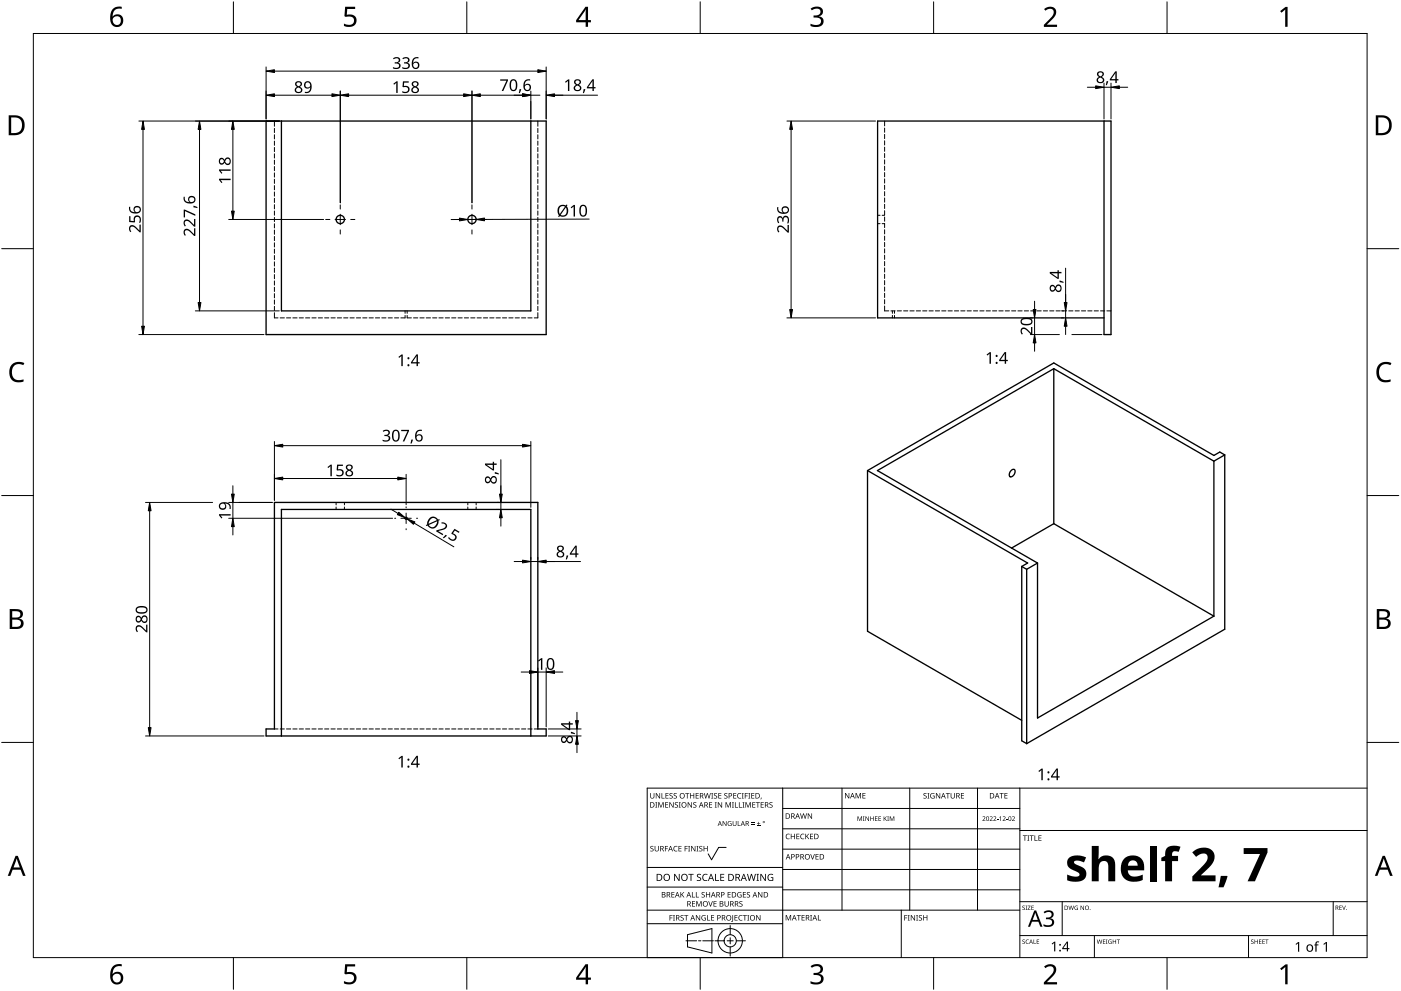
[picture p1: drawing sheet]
<svg xmlns="http://www.w3.org/2000/svg" width="420mm" height="297mm" viewBox="0 0 420 297" stroke-linecap="round" stroke-linejoin="round" font-family="sans-serif">
<g fill="none" stroke="#000" stroke-width=".3">
<path d="M82.3 36.3v1.5M82.3 38.5v1.2M161.3 36.3v1.5M161.3 38.5v1.2M265.3 36.3v1.4M265.3 38.4v1.3M82.3 40.4v1.3M82.3 42.3v1.3M82.3 44.2v1.3M82.3 46.1v1.3M82.3 48v1.3M82.3 49.9v1.3"/>
<path d="M82.3 51.8v1.3M82.3 53.7v1.3M82.3 55.6v1.3M82.3 57.5v1.3M82.3 59.4v1.3M161.3 40.4v1.3M161.3 42.3v1.3M161.3 44.2v1.3M161.3 46.1v1.3M161.3 48v1.3M161.3 49.9v1.3M161.3 51.8v1.3"/>
<path d="M161.3 53.7v1.3M161.3 55.6v1.3M161.3 57.5v1.3M161.3 59.4v1.3M265.3 40.3v1.3M265.3 42.2v1.3M265.3 44.1v1.3M265.3 46v1.3M265.3 47.9v1.3M265.3 49.8v1.3M265.3 51.7v1.3M265.3 53.6v1.3"/>
<path d="M265.3 55.5v1.3M265.3 57.4v1.3M265.3 59.3v1.3M82.3 61.3v1.3M82.3 63.2v1.3M82.3 65.1v1.3M82.3 67.1v1.2M82.3 69v1.2M82.3 70.9v1.2M82.3 72.8v1.2M82.3 74.7v1.2M82.3 76.6v1.2"/>
<path d="M82.3 78.5v1.3M161.3 61.3v1.3M161.3 63.2v1.3M161.3 65.1v1.3M161.3 67.1v1.2M161.3 69v1.2M161.3 70.9v1.2M161.3 72.8v1.2M161.3 74.7v1.2M161.3 76.6v1.2M161.3 78.5v1.3M263.2 64.5h.7"/>
<path d="M263.2 67h.7M264.6 64.5h.7M264.6 67h.7M265.3 61.2v1.3M265.3 63.1v1.3M265.3 65.1v1.2M265.3 67v1.2M265.3 68.9v1.2M265.3 70.8v1.2M265.3 72.7v1.2M265.3 74.6v1.2M265.3 76.5v1.3"/>
<path d="M265.3 78.4v1.3M82.3 80.4v1.3M82.3 82.3v1.3M82.3 84.2v1.3M82.3 86.1v1.3M82.3 88v1.3M82.3 89.9v1.3M82.3 91.8v1.3M82.3 93.7v1.6h1.1M84 95.3h1.3M85.9 95.3h1.3M87.8 95.3h1.3"/>
<path d="M89.7 95.3h1.3M91.6 95.3h1.3M93.5 95.3h1.3M95.4 95.3h1.3M97.4 95.3h1.2M99.3 95.3h1.2M101.2 95.3h1.2M103.1 95.3h1.2M105 95.3h1.2M106.9 95.3h1.2M108.8 95.3h1.2M110.7 95.3h1.3"/>
<path d="M112.6 95.3h1.3M114.5 95.3h1.3M116.4 95.3h1.3M118.3 95.3h1.3M121.5 94.6v.7h-1.3M121.5 93.2v.7M122.1 94.6v.7h1.3M122.1 93.2v.7M124 95.3h1.3M125.9 95.3h1.3M127.8 95.3h1.3M129.7 95.3h1.3"/>
<path d="M131.6 95.3h1.3M133.5 95.3h1.3M135.4 95.3h1.3M137.4 95.3h1.2M139.3 95.3h1.2M141.2 95.3h1.2M143.1 95.3h1.2M145 95.3h1.2M146.9 95.3h1.2M148.8 95.3h1.3M150.7 95.3h1.3M152.6 95.3h1.3"/>
<path d="M154.5 95.3h1.3M156.4 95.3h1.3M158.3 95.3h1.3M161.3 80.4v1.3M161.3 82.3v1.3M161.3 84.2v1.3M161.3 86.1v1.3M161.3 88v1.3M161.3 89.9v1.3M161.3 91.8v1.3M161.3 93.7v1.6h-1.1M265.3 80.3v1.3"/>
<path d="M265.3 82.2v1.3M265.3 84.1v1.3M265.3 86v1.3M265.3 87.9v1.3M265.3 89.8v1.3M265.3 91.7v1.5h1.2M267.2 93.2h1.2M267.6 93.2v.7M267.6 94.6v.7M268.3 93.2v.7M268.3 94.6v.7M269.1 93.2h1.3"/>
<path d="M271 93.2h1.3M272.9 93.2h1.3M274.8 93.2h1.3M276.7 93.2h1.3M278.6 93.2h1.3M280.5 93.2h1.3M282.4 93.2h1.3M284.3 93.2h1.3M286.2 93.2h1.3M288.1 93.2h1.3M290 93.2h1.3M291.9 93.2h1.3"/>
<path d="M293.8 93.2h1.3M295.7 93.2h1.3M297.7 93.2h1.2M299.6 93.2h1.2M301.5 93.2h1.2M303.4 93.2h1.2M305.3 93.2h1.2M307.2 93.2h1.2M309.1 93.2h1.3M311 93.2h1.3M312.9 93.2h1.3M314.8 93.2h1.3"/>
<path d="M316.7 93.2h1.3M318.6 93.2h1.3M320.5 93.2h1.3M322.4 93.2h1.3M324.3 93.2h1.3M326.2 93.2h1.3M328.1 93.2h1.3M330 93.2h1.3M331.9 93.2h1.3M100.8 150.6v.7M100.8 152v.7M103.3 150.6v.7"/>
<path d="M103.3 152v.7M140.3 150.6v.7M140.3 152v.7M142.8 150.6v.7M142.8 152v.7M82.3 218.5h1.1M84 218.5h1.3M85.9 218.5h1.3M87.8 218.5h1.3M89.7 218.5h1.3M91.6 218.5h1.3M93.5 218.5h1.3"/>
<path d="M95.4 218.5h1.3M97.4 218.5h1.2M99.3 218.5h1.2M101.2 218.5h1.2M103.1 218.5h1.2M105 218.5h1.2M106.9 218.5h1.2M108.8 218.5h1.2M110.7 218.5h1.3M112.6 218.5h1.3M114.5 218.5h1.3M116.4 218.5h1.3"/>
<path d="M118.3 218.5h1.3M120.2 218.5h1.3M122.1 218.5h1.3M124 218.5h1.3M125.9 218.5h1.3M127.8 218.5h1.3M129.7 218.5h1.3M131.6 218.5h1.3M133.5 218.5h1.3M135.4 218.5h1.3M137.4 218.5h1.2M139.3 218.5h1.2"/>
<path d="M141.2 218.5h1.2M143.1 218.5h1.2M145 218.5h1.2M146.9 218.5h1.2M148.8 218.5h1.3M150.7 218.5h1.3M152.6 218.5h1.3M154.5 218.5h1.3M156.4 218.5h1.3M158.3 218.5h1.3M160.2 218.5h1.1"/>
</g>
<g fill="none" stroke="#000" stroke-width=".4">
<path d="M79.8 36.3h84v64h-84zM84.4 36.3v56.9h74.8v-56.9M331.1 36.3v64h2.1v-64h-70v59h67.9M316 110.5v46.5M316 110.5l-52.9 30.5 48.1 27.8M316 110.5l48 27.7M364 138.2v46.5M367.3 136.4l-1.5-.9-1.8 1-48-27.7-55.8 32.2M367.3 136.4l-3.3 1.8M367.3 136.4v52.2l-59.4 34.3M82.3 150.6h79v67.9h2.5v2.1h-84v-2.1h2.5zM260.2 141v48.2l46.2 26.7"/>
<path d="M260.2 141l48 27.8-1.8 1M303.2 141l1-.3a1.44 1.44 0 0 1-1.3 2.2 1.25 1.25 0 0 1 .3-1.9zM316 157l48 27.7M316 157l-12.6 7.3M306.4 169.8l1.5 .8M306.4 169.8v52.2l1.5 .9M307.9 170.6v52.3M311.2 168.8v46.4l52.8-30.5M311.2 168.8l-3.3 1.8M84.4 220.6v-67.9h74.8v67.9"/>
<circle cx="102" cy="65.8" r="1.25"/>
<circle cx="141.5" cy="65.8" r="1.25"/>
<circle cx="121.8" cy="155.3" r=".31"/>
</g>
<path d="M10 10h400v277h-400z" fill="none" stroke="#000" stroke-width=".3"/>
<g fill="none" stroke="#000" stroke-width=".3">
<path d="M70 .5v9.5M140 .5v9.5M210 .5v9.5M280 .5v9.5M350 .5v9.5M.5 74.5h9.5M410 74.5h9.5M.5 148.5h9.5M410 148.5h9.5M.5 222.5h9.5M410 222.5h9.5M70 287v9.5"/>
<path d="M140 287v9.5M210 287v9.5M280 287v9.5M350 287v9.5"/>
</g>
<g fill="#000">
<path d="M103.5 2h3v.7h-2.4l-.1 1.7a1.98 1.98 0 0 1 2.4 .4 1.98 1.98 0 0 1 .2 2.5 2.88 2.88 0 0 1-3.5 .5v-.7a1.93 1.93 0 0 0 3-.6 1.37 1.37 0 0 0-.5-1.4 1.37 1.37 0 0 0-1.4-.1l-.5 .1-.4-.3zM243.1 2.6a2.32 2.32 0 0 1 3.7 .5 1.47 1.47 0 0 1-1.2 1.8 1.59 1.59 0 0 1 1.4 1.8 1.59 1.59 0 0 1-1.8 1.4l-2.1-.3v-.7a2.12 2.12 0 0 0 3.1-.5 1.21 1.21 0 0 0-1.6-1.3h-.6v-.7a1.53 1.53 0 0 0 2.1-1.1 1.49 1.49 0 0 0-2.6-.4zM313.1 2.7a2.03 2.03 0 0 1 2.1-.8 2.03 2.03 0 0 1 1.6 1.7 3.9 3.9 0 0 1-1.6 2.5l-1.2 1.3h3v.7h-3.9v-.6l1.5-1.6a2.56 2.56 0 0 0 1.3-2.9 1.62 1.62 0 0 0-2.4 .2zM383.9 3.3l1.6-1.2h.6v5.9h-.7l.1-5.2-1.2 1zM3.5 109.3a3.3 3.3 0 0 1 3.8-.5l-.3 .7a2.26 2.26 0 0 0-2.6 0 2.26 2.26 0 0 0-.8 2.6 2.12 2.12 0 0 0 3.1 1.7l.4-.1v.7a2.98 2.98 0 0 1-3.4-.4 2.98 2.98 0 0 1-.8-3.3zM413.5 109.3a3.3 3.3 0 0 1 3.8-.5l-.3 .7a2.26 2.26 0 0 0-2.7 0 2.26 2.26 0 0 0-.7 2.6 2.12 2.12 0 0 0 3.1 1.7l.4-.1v.7a2.98 2.98 0 0 1-3.4-.4 2.98 2.98 0 0 1-.8-3.3zM103.5 289h3v.7h-2.4l-.1 1.7a1.98 1.98 0 0 1 2.4 .4 1.98 1.98 0 0 1 .2 2.5 2.88 2.88 0 0 1-3.5 .4v-.6a1.93 1.93 0 0 0 3-.7 1.37 1.37 0 0 0-.5-1.3 1.37 1.37 0 0 0-1.4-.1l-.5 .1-.4-.3zM243.1 289.6a2.32 2.32 0 0 1 3.7 .5 1.47 1.47 0 0 1-1.2 1.8 1.59 1.59 0 0 1 1.4 1.8 1.59 1.59 0 0 1-1.8 1.4l-2.1-.3v-.7a2.12 2.12 0 0 0 3.1-.5 1.21 1.21 0 0 0-1.6-1.4h-.6v-.6a1.53 1.53 0 0 0 2.1-1.1 1.49 1.49 0 0 0-2.6-.4zM313.1 289.7a2.03 2.03 0 0 1 2.1-.8 2.03 2.03 0 0 1 1.6 1.7 3.9 3.9 0 0 1-1.6 2.5l-1.2 1.3h3v.7h-3.9v-.7l1.5-1.5a2.56 2.56 0 0 0 1.3-2.9 1.62 1.62 0 0 0-2.4 .2zM383.9 290.3l1.6-1.2h.6v5.9h-.7l.1-5.2-1.2 1z"/>
<path d="M33.9 2.6a2.88 2.88 0 0 1 2.6-.6v.7a2.02 2.02 0 0 0-2.7 2.3 1.83 1.83 0 0 1 2.6-.3 1.83 1.83 0 0 1 .3 2.6 2.07 2.07 0 0 1-2.6 .6 2.07 2.07 0 0 1-1.1-2.4 4 4 0 0 1 .9-2.9zM33.7 6.2a1.3 1.3 0 0 0 2.6 0 1.3 1.3 0 0 0-2.6 0z"/>
<path d="M175.6 2h.8v4h.8v.7h-.8v1.3h-.8v-1.3h-2.8v-.6zM175.6 2.8l-2.1 3.2h2.1z"/>
<path d="M2.6 34.6h1.8a2.99 2.99 0 0 1 3 3 2.99 2.99 0 0 1-3.1 2.9h-1.7zM3.4 35.2v4.7h.8a2.35 2.35 0 0 0 2.4-2.1 2.35 2.35 0 0 0-2-2.6z"/>
<path d="M412.6 34.6h1.8a2.99 2.99 0 0 1 3 3 2.99 2.99 0 0 1-3.1 2.9h-1.7zM413.3 35.2v4.7h.9a2.35 2.35 0 0 0 2.4-2.1 2.35 2.35 0 0 0-2-2.6z"/>
<path d="M2.9 182.6h1.7a1.68 1.68 0 0 1 2.3 1.7 1.37 1.37 0 0 1-1.2 1.1 1.61 1.61 0 0 1 1.4 2 1.61 1.61 0 0 1-2.1 1.1h-2.1zM3.7 185.7v2.2h1.2a1.13 1.13 0 0 0 1.4-1.1 1.13 1.13 0 0 0-1.5-1.1zM3.7 183.2v1.9h1.1a1.02 1.02 0 0 0 1.3-1 1.02 1.02 0 0 0-1.4-.9z"/>
<path d="M412.9 182.6h1.7a1.68 1.68 0 0 1 2.3 1.7 1.37 1.37 0 0 1-1.2 1.1 1.61 1.61 0 0 1 1.3 2 1.61 1.61 0 0 1-2 1.1h-2.1zM413.7 185.7v2.2h1.2a1.13 1.13 0 0 0 1.4-1.1 1.13 1.13 0 0 0-1.5-1.1zM413.7 183.2v1.9h1.1a1.02 1.02 0 0 0 1.3-1 1.02 1.02 0 0 0-1.5-.9z"/>
<path d="M4.7 256.5h.6l2.4 6h-.8l-.7-1.8h-2.4l-.7 1.8h-.8zM5 257.3l-.9 2.7h1.8z"/>
<path d="M414.7 256.5h.6l2.4 6h-.8l-.7-1.8h-2.4l-.7 1.8h-.8zM415 257.3l-1 2.7h1.9z"/>
<path d="M33.9 289.6a2.88 2.88 0 0 1 2.6-.6v.7a2.02 2.02 0 0 0-2.7 2.3 1.83 1.83 0 0 1 2.6-.3 1.83 1.83 0 0 1 .3 2.6 2.07 2.07 0 0 1-2.6 .6 2.07 2.07 0 0 1-1.1-2.4 4 4 0 0 1 .9-2.9zM33.7 293.2a1.3 1.3 0 0 0 2.6 0 1.3 1.3 0 0 0-2.6 0z"/>
<path d="M175.6 289h.8v4h.8v.7h-.8v1.3h-.8v-1.3h-2.8v-.6zM175.6 289.8l-2.1 3.2h2.1z"/>
</g>
<g fill="none" stroke="#000" stroke-width=".3">
<path d="M234.7 236.2v50.8h-40.6v-50.8h215.9M252.5 236.2v36.6M272.8 236.2v36.6M293.2 236.2v36.6M305.9 236.2v50.8M217.8 254h-2.3l-2.1 3.7-1-1.8M234.7 242.3h71.2M234.7 248.4h71.2M234.7 254.5h71.2M305.9 248.9h104.1M194.1 276.9h40.6M194.1 272.8h111.8"/>
<path d="M194.1 265.9h40.6M194.1 260h40.6M219 277.4v2.8M234.7 260.6h71.2M234.7 266.7h71.2M270.3 272.8v14.2M305.9 270.3h104.1M318.6 270.3v10.1M399.8 270.3v10.1M205.7 282h3.2M206.2 280.2l7.3-1.9v7.3l-7.3-1.8zM209.5 282h.7"/>
<path d="M210.8 282h3.2M214.4 282h2.8M218.1 282h1.8M219 281.1v1.8M219 283.8v2.8M220.8 282h2.8M305.9 280.4h104.1M328.2 280.4v6.6M374.4 280.4v6.6"/>
<circle cx="219" cy="282" r="1.83"/>
<circle cx="219" cy="282" r="3.7"/>
</g>
<g fill="#000">
<path d="M195 237.7h.2v1.1a.42 .42 0 0 0 .4 .4 .42 .42 0 0 0 .4-.4v-1.1h.2v1.1a.62 .62 0 0 1-.6 .6 .62 .62 0 0 1-.6-.6zM196.7 237.7h.2l.9 1.4v-1.4h.2v1.6h-.3l-.8-1.3v1.3h-.2zM198.4 237.7h.2v1.5h.7v.1h-.9zM199.6 237.7h.9v.2h-.7v.5h.6v.2h-.6v.6h.7v.1h-.9zM200.8 237.9l.6-.2 .3 .1v.2a.38 .38 0 0 0-.5-.2 .38 .38 0 0 0-.2 .5 .38 .38 0 0 0 .5 .2 .53 .53 0 0 1 .1 .8 .53 .53 0 0 1-.8 0v-.2a.41 .41 0 0 0 .6 .1 .41 .41 0 0 0 .1-.5 .41 .41 0 0 0-.5-.2zM202.1 237.9l.5-.2 .4 .1-.1 .2a.38 .38 0 0 0-.5-.2 .38 .38 0 0 0-.2 .5 .38 .38 0 0 0 .5 .2 .53 .53 0 0 1 .2 .8 .53 .53 0 0 1-.8 0v-.2a.41 .41 0 0 0 .5 .1 .41 .41 0 0 0 .2-.5 .41 .41 0 0 0-.6-.2zM205.5 237.7h1.2v.2h-.5v1.4h-.2v-1.4h-.5zM207 237.7h.2v.7h.8v-.7h.2v1.6h-.2v-.7h-.8v.7h-.2zM208.6 237.7h.9v.2h-.7v.5h.7v.2h-.7v.6h.7v.1h-.9zM211.1 237.7h.2l.4 1.4 .3-1.4h.2l.4 1.4 .4-1.4h.2l-.5 1.6h-.2l-.4-1.3-.3 1.3h-.3zM213.3 237.7h.6l-.2 .2v1.3l.2 .1h-.6l.2-.1v-1.3zM214.2 237.9l.5-.2 .4 .1-.1 .2a.38 .38 0 0 0-.5-.2 .38 .38 0 0 0-.2 .5 .38 .38 0 0 0 .5 .2 .53 .53 0 0 1 .2 .8 .53 .53 0 0 1-.8 0v-.2a.41 .41 0 0 0 .5 .1 .41 .41 0 0 0 .2-.5 .41 .41 0 0 0-.6-.2z"/>
<path d="M215.4 237.7h.9v.2h-.7v.5h.7v.2h-.7v.6h.7v.1h-.9zM217.3 237.9l.5-.2 .4 .1-.1 .2a.38 .38 0 0 0-.5-.2 .38 .38 0 0 0-.2 .5 .38 .38 0 0 0 .5 .2 .53 .53 0 0 1 .2 .8 .53 .53 0 0 1-.8 0v-.2a.41 .41 0 0 0 .5 .1 .41 .41 0 0 0 .2-.5 .41 .41 0 0 0-.6-.2zM219.9 237.7h.9v.2h-.7v.5h.7v.2h-.7v.6h.7v.1h-.9zM221.3 237.9l.6-.2 .4 .1-.1 .2a.65 .65 0 0 0-.9 .6 .65 .65 0 0 0 .9 .5 .77 .77 0 0 1-1.1-.1 .77 .77 0 0 1 .2-1.1zM222.5 237.7h.5l-.1 .2v1.3l.1 .1h-.5l.2-.1v-1.3zM223.4 237.7h.9v.2h-.7v.6h.6v.2h-.6v.6h-.2zM224.4 237.7h.6l-.2 .2v1.3l.2 .1h-.6l.2-.1v-1.3zM225.3 237.7h.9v.2h-.7v.5h.7v.2h-.7v.6h.7v.1h-.9zM228.2 239.1h.2l-.3 .5zM253.4 237.7h.3l.8 1.3v-1.3h.2v1.6h-.2l-.9-1.3v1.3h-.2zM256.6 237.7h.3l.5 1.3 .5-1.3h.3v1.6h-.2v-1.4l-.7 1.4-.5-1.4v1.4h-.2zM258.6 237.7h1v.2h-.7v.5h.6v.2h-.6v.5h.7v.2h-1z"/>
<path d="M277 237.9l.6-.2 .3 .1-.1 .2a.38 .38 0 0 0-.5-.2 .38 .38 0 0 0-.1 .5 .38 .38 0 0 0 .5 .2 .53 .53 0 0 1 .1 .8 .53 .53 0 0 1-.8 0v-.2a.41 .41 0 0 0 .6 .1 .41 .41 0 0 0 .1-.5 .41 .41 0 0 0-.5-.2zM278.1 237.7h.6l-.2 .2v1.3l.2 .1h-.6l.2-.1v-1.3zM279.2 237.9l.7-.2 .4 .1-.1 .2a.67 .67 0 0 0-1 .5 .67 .67 0 0 0 .9 .6v-.4h-.4v-.2h.6v.8a.88 .88 0 0 1-1.2-.2 .88 .88 0 0 1 .1-1.2zM280.7 237.7h.2l.9 1.4v-1.4h.2v1.6h-.3l-.8-1.3v1.3h-.2zM283.7 237.7h1.2v.2h-.5v1.4h-.2v-1.4h-.5zM285.1 237.7h.2v1.1a.42 .42 0 0 0 .4 .4 .42 .42 0 0 0 .4-.4v-1.1h.2v1.1a.62 .62 0 0 1-.6 .6 .62 .62 0 0 1-.6-.6zM288.2 237.7h.9v.2h-.7v.5h.7v.2h-.7v.6h.7v.1h-.9zM299.8 237.7h1.2v.2h-.5v1.4h-.2v-1.4h-.5zM301.2 237.7h.9v.2h-.7v.5h.7v.2h-.7v.5h.7v.2h-.9zM195.1 253.7l.6-.2 .3 .1-.1 .2a.38 .38 0 0 0-.5-.1 .38 .38 0 0 0-.1 .5 .38 .38 0 0 0 .4 .2 .53 .53 0 0 1 .2 .7 .53 .53 0 0 1-.8 .1v-.2a.41 .41 0 0 0 .6 .1 .41 .41 0 0 0 .1-.6 .41 .41 0 0 0-.6-.2zM196.5 240.4h.6l-.2 .2v1.3l.2 .2h-.6l.2-.2v-1.3zM196.3 253.6h.2v1a.42 .42 0 0 0 .5 .4 .42 .42 0 0 0 .4-.4v-1h.2v1a.62 .62 0 0 1-.6 .6 .62 .62 0 0 1-.7-.6z"/>
<path d="M197.4 240.4h.3l.5 1.4 .5-1.4h.3v1.7h-.2v-1.5l-.7 1.5-.5-1.5v1.5h-.2zM199.4 253.6h.9v.1h-.7v.6h.7v.2h-.7v.7h-.2zM199.5 240.4h.9v.2h-.7v.5h.6v.2h-.6v.6h.7v.2h-.9zM200.7 240.4h.3l.8 1.4v-1.4h.2v1.7h-.2l-.9-1.4v1.4h-.2zM202.2 253.8l.5-.3 .5 .1-.1 .2a.65 .65 0 0 0-.9 .6 .65 .65 0 0 0 .9 .6 .77 .77 0 0 1-1.1-.1 .77 .77 0 0 1 .2-1.1zM202.5 240.6l.5-.2 .3 .1v.2a.38 .38 0 0 0-.5-.2 .38 .38 0 0 0-.2 .5 .38 .38 0 0 0 .5 .2 .53 .53 0 0 1 .1 .8 .53 .53 0 0 1-.8 0l.1-.1a.41 .41 0 0 0 .5 0 .41 .41 0 0 0 .1-.5 .41 .41 0 0 0-.5-.2zM203.6 240.4h.6l-.2 .2v1.3l.2 .2h-.6l.2-.2v-1.3zM203.5 253.6h.9v.1h-.7v.6h.6v.1h-.6v.6h.7v.2h-.9zM205.3 253.6h.9v.1h-.7v.6h.7v.2h-.7v.7h-.2zM206.4 253.6h.6l-.2 .1v1.3l.2 .2h-.6l.2-.2v-1.3zM206.2 240.4h.3l.8 1.4v-1.4h.2v1.7h-.2l-.9-1.4v1.4h-.2zM207.3 253.6h.2l.9 1.3v-1.3h.2v1.6h-.3l-.8-1.4v1.4h-.2z"/>
<path d="M208 240.6l.5-.2 .3 .1v.2a.38 .38 0 0 0-.5-.2 .38 .38 0 0 0-.2 .5 .38 .38 0 0 0 .5 .2 .53 .53 0 0 1 .2 .8 .53 .53 0 0 1-.9 0l.1-.1a.41 .41 0 0 0 .5 0 .41 .41 0 0 0 .1-.5 .41 .41 0 0 0-.5-.2zM208.9 253.6h.6l-.2 .1v1.3l.2 .2h-.6l.2-.2v-1.3zM209.8 253.7l.5-.2 .3 .1v.2a.38 .38 0 0 0-.5-.1 .38 .38 0 0 0-.2 .5 .38 .38 0 0 0 .5 .2 .53 .53 0 0 1 .2 .7 .53 .53 0 0 1-.9 .1l.1-.2a.41 .41 0 0 0 .5 .1 .41 .41 0 0 0 .1-.6 .41 .41 0 0 0-.5-.2zM211 253.6h.2v.7h.8v-.7h.2v1.6h-.2v-.8h-.8v.8h-.2zM212.7 240.4h.9v.2h-.7v.5h.6v.2h-.6v.6h.7v.2h-.9zM214.4 240.4h.6l-.2 .2v1.3l.2 .2h-.6l.2-.2v-1.3zM215.3 240.4h.2l.9 1.4v-1.4h.2v1.7h-.3l-.8-1.4v1.4h-.2zM216.7 246.1h.2l.8 1.2v-1.2h.2v1.5h-.2l-.8-1.2v1.2h-.2zM217.6 240.4h.3l.5 1.4 .5-1.4h.3v1.7h-.2v-1.5l-.7 1.5-.5-1.5v1.5h-.2zM218.4 246.3l.6-.2 .4 .1-.2 .1a.6 .6 0 0 0-.8 .5 .6 .6 0 0 0 .8 .6v-.4l-.3-.2h.5v.7a.8 .8 0 0 1-1-.2 .8 .8 0 0 1 0-1zM219.5 240.4h.6l-.2 .2v1.3l.2 .2h-.6l.2-.2v-1.3zM220.4 240.4h.2v1.5h.7v.2h-.9z"/>
<path d="M219.7 246.1h.2v.9a.38 .38 0 0 0 .4 .4 .38 .38 0 0 0 .4-.4v-.9h.2v.9a.56 .56 0 0 1-.6 .6 .56 .56 0 0 1-.6-.6zM221.3 246.1h.1v1.3h.7v.2h-.8zM221.6 240.4h.2v1.5h.7v.2h-.9zM222.7 240.4h.5l-.1 .2v1.3l.1 .2h-.5l.1-.2v-1.3zM223.6 240.4h.3l.5 1.4 .5-1.4h.3v1.7h-.2v-1.5l-.7 1.5-.6-1.5v1.5h-.1zM225.3 247l1 .1zM225.3 246.6l1 .1zM225.6 240.4h.9v.2h-.7v.5h.7v.2h-.7v.6h.7v.2h-.9zM227 247.4l1 .2zM226.7 240.4h1.2v.2h-.5v1.5h-.2v-1.5h-.5zM227.4 246.3l.2 .5h.4l-.4 .1v.4l-.2-.4h-.4l.4-.1zM228.1 240.4h.9v.2h-.7v.5h.7v.2h-.7v.6h.7v.2h-.9z"/>
<path d="M230.8 240.6l.6-.2 .3 .1-.1 .2a.38 .38 0 0 0-.5-.2 .38 .38 0 0 0-.1 .5 .38 .38 0 0 0 .4 .2 .53 .53 0 0 1 .2 .8 .53 .53 0 0 1-.8 0v-.1a.41 .41 0 0 0 .6 0 .41 .41 0 0 0 .1-.5 .41 .41 0 0 0-.6-.2zM235.8 250.1l.6-.2 .5 .1-.1 .2a.65 .65 0 0 0-1 .5 .65 .65 0 0 0 1 .6 .77 .77 0 0 1-1.1-.1 .77 .77 0 0 1 .1-1.1zM237.2 249.9h.2v.7h.8v-.7h.2v1.6h-.2v-.7h-.8v.7h-.2zM238.8 249.9h.9v.2h-.7v.5h.7v.2h-.7v.5h.7v.2h-.9zM240.2 250.1l.6-.2 .4 .1v.2a.65 .65 0 0 0-1 .5 .65 .65 0 0 0 1 .6 .77 .77 0 0 1-1.1-.1 .77 .77 0 0 1 .1-1.1zM240 243.8h.2l.3 1.4 .4-1.4h.2l.4 1.4 .3-1.4h.2l-.4 1.6h-.2l-.4-1.4-.4 1.4h-.2zM241.5 249.9h.2v.8l.7-.8h.3l-.7 .7 .7 .9h-.2l-.6-.7-.2 .7h-.2zM243 256h.2l.5 1.4 .4-1.4h.3l-.6 1.6h-.2zM242.3 243.8h.2l.9 1.3-.1-1.3h.2v1.6h-.2l-.9-1.3v1.3h-.1zM242.9 249.9h.9v.2h-.7v.5h.7v.2h-.7v.5h.7v.2h-.9zM244.6 256h.9v.2h-.7v.5h.6v.2h-.6v.5h.7v.2h-.9zM257.2 244.7h.2l.4 1.1 .5-1.1h.2v1.4h-.1v-1.2l-.6 1.2-.5-1.2v1.2h-.1z"/>
<path d="M258.8 244.7h.5l-.2 .1 .2 1.3h-.5l.1-.2zM259.5 244.7h.2l.8 1.1v-1.1h.1v1.4h-.2l-.7-1.2v1.2h-.2zM261 244.7h.2v.6h.7v-.6h.1v1.4h-.1v-.7h-.7v.7h-.2zM262.4 244.7h.8l-.6 .1v.5h.5l-.5 .1v.5l.6 .2h-.8zM263.5 244.7h.7l-.6 .1v.5h.6l-.6 .1v.5l.6 .2h-.7zM265 244.7h.2v.7l.8-.7-.6 .6 .6 .8-.7-.7-.1 .7h-.2zM266.1 244.7h.5l-.2 .1 .2 1.3h-.5l.1-.2zM266.8 244.7h.3l.4 1.1 .4-1.1h.3v1.4h-.2v-1.2l-.6 1.2-.4-1.2v1.2h-.2zM294.7 244.8a.49 .49 0 0 1 .7 .1 .49 .49 0 0 1-.3 .7l-.3 .3 .7 .2h-.9l.4-.5a.37 .37 0 0 0 .4-.6 .37 .37 0 0 0-.7-.1zM296.8 244.8a.49 .49 0 0 1 .8 .1 .49 .49 0 0 1-.3 .7l-.3 .3 .7 .2h-.9l.4-.5a.37 .37 0 0 0 .3-.6 .37 .37 0 0 0-.6-.1zM297.9 244.8a.49 .49 0 0 1 .8 .1 .49 .49 0 0 1-.3 .7l-.3 .3 .7 .2h-.9l.4-.5a.37 .37 0 0 0 .3-.6 .37 .37 0 0 0-.6-.1zM299 245.5l.4 .1z"/>
<path d="M299.7 245l.5-.3v1.4h-.2v-1.2zM300.7 244.8a.49 .49 0 0 1 .8 .1 .49 .49 0 0 1-.3 .7l-.3 .3 .7 .2h-.9l.4-.5a.37 .37 0 0 0 .3-.6 .37 .37 0 0 0-.6-.1zM301.8 245.5l.4 .1zM303.5 244.8a.49 .49 0 0 1 .8 .1 .49 .49 0 0 1-.3 .7l-.3 .3 .7 .2h-.9l.3-.5a.37 .37 0 0 0 .4-.6 .37 .37 0 0 0-.6-.1zM306.8 250.4h1.2v.2h-.5v1.4h-.2v-1.4h-.5zM308.1 250.4h.6l-.2 .2v1.3l.2 .1h-.6l.2-.1v-1.3zM308.8 250.4h1.2v.2h-.5v1.4h-.2v-1.4h-.5zM310.2 250.4h.3v1.4h.7v.2h-1zM311.4 250.4h.9v.2h-.7v.5h.7v.2h-.7v.5h.7v.2h-.9zM200.8 274.3h.9v.2h-.7v.5h.7v.2h-.7v.7h-.2zM201.4 267.4h.9v.2h-.7v.5h.6v.1h-.6v.6h.7v.2h-.9zM201.8 274.3h.6l-.2 .2v1.3l.2 .1h-.6l.2-.1v-1.3z"/>
<path d="M202.2 261.9h.3l1.1 1.8v-1.8h.2v2.1h-.3l-1.1-1.7v1.7h-.2zM204.1 274.4l.6-.1 .3 .1v.1a.38 .38 0 0 0-.5-.1 .38 .38 0 0 0-.2 .5 .38 .38 0 0 0 .5 .2 .53 .53 0 0 1 .1 .8 .53 .53 0 0 1-.8 0l.1-.2a.41 .41 0 0 0 .5 .1 .41 .41 0 0 0 .1-.6 .41 .41 0 0 0-.5-.1zM204.1 267.4h.2v.8l.7-.8h.2l-.6 .7 .7 .9h-.3l-.6-.8-.1 .8h-.2zM205.2 274.3h1.2v.2h-.5v1.4h-.2v-1.4h-.5zM206.4 261.9h1.6v.3h-.6v1.8h-.3v-1.8h-.7zM207.5 267.4h.2v1.4h.7v.2h-.9zM207.5 270.1h.9v.2h-.7v.5h.7v.2h-.7v.6h.7v.1h-.9zM208.7 267.4h.2v1.4h.7v.2h-.9zM208.8 270.1h.3l.5 1.3 .5-1.3h.3v1.6h-.2v-1.4l-.7 1.4-.5-1.4v1.4h-.2zM208.7 274.3h.2l.9 1.3v-1.3h.2v1.6h-.3l-.8-1.3v1.3h-.2zM209.1 262.1l.4-.2 .7 .1-.2 .2a.44 .44 0 0 0-.7 .2 .44 .44 0 0 0 .5 .5 .66 .66 0 0 1 .4 1 .66 .66 0 0 1-1 .1h-.2v-.3l.3 .1a.47 .47 0 0 0 .7-.3 .47 .47 0 0 0-.6-.5l-.4-.3zM210.6 274.5l.7-.2 .4 .1-.1 .1a.67 .67 0 0 0-1 .5 .67 .67 0 0 0 .9 .7v-.5h-.4v-.1h.6v.8a.88 .88 0 0 1-1.2-.2 .88 .88 0 0 1 .1-1.2z"/>
<path d="M210.5 267.5l.5-.1 .4 .1-.1 .1a.38 .38 0 0 0-.5-.1 .38 .38 0 0 0-.2 .5 .38 .38 0 0 0 .5 .2 .53 .53 0 0 1 .2 .8 .53 .53 0 0 1-.8 0v-.2a.41 .41 0 0 0 .5 .1 .41 .41 0 0 0 .1-.6 .41 .41 0 0 0-.5-.1zM210.9 262.2l.7-.3 .6 .1-.1 .3a.84 .84 0 0 0-1.2 .7 .84 .84 0 0 0 1.2 .8v.2a1.1 1.1 0 0 1-1.4-.4 1.1 1.1 0 0 1 .2-1.4zM212.1 274.3h.2v1.4h.7v.2h-.9zM212.4 270.1h.2l.5 1.4 .5-1.4h.2l-.6 1.6h-.2zM211.7 267.4h.2v.7h.9v-.7h.2v1.6h-.2v-.8h-.9v.8h-.2zM213.3 274.3h.9v.2h-.7v.5h.6v.2h-.6v.5h.7v.2h-.9zM214.5 261.9h.2v1.9h1v.2h-1.2zM214 270.1h.9v.2h-.7v.5h.7v.2h-.7v.6h.7v.1h-.9zM216 261.9h1.2v.3h-.9v.6h.8v.3h-.8v.7h.9v.2h-1.2zM217.3 270.1h.2v1.1a.42 .42 0 0 0 .4 .4 .42 .42 0 0 0 .4-.4v-1.1h.2v1.1a.62 .62 0 0 1-.6 .6 .62 .62 0 0 1-.6-.6zM218.2 267.4h.9v.2h-.7v.5h.7v.1h-.7v.6h.7v.2h-.9zM219.6 274.3h.3l-.1 1.7-.5 .3v-.2l.3-.1z"/>
<path d="M220.3 274.3h.9v.2h-.7v.5h.6v.2h-.6v.5h.7v.2h-.9zM221.3 267.6l.7-.2 .4 .1-.1 .1a.67 .67 0 0 0-1 .5 .67 .67 0 0 0 .9 .7v-.5h-.4v-.2h.6v.8a.88 .88 0 0 1-1.2-.1 .88 .88 0 0 1 .1-1.2zM221.7 274.5l.5-.2 .5 .1-.1 .1a.65 .65 0 0 0-.9 .6 .65 .65 0 0 0 .9 .6 .77 .77 0 0 1-1.1-.1 .77 .77 0 0 1 .2-1.1zM221.8 270.3l.5-.2 .4 .1-.1 .2a.38 .38 0 0 0-.5-.2 .38 .38 0 0 0-.2 .5 .38 .38 0 0 0 .5 .2 .53 .53 0 0 1 .2 .8 .53 .53 0 0 1-.8 0v-.2a.41 .41 0 0 0 .5 .1 .41 .41 0 0 0 .2-.5 .41 .41 0 0 0-.6-.2zM222.8 274.3h1.2v.2h-.5v1.4h-.2v-1.4h-.5zM222.8 267.4h.9v.2h-.7v.5h.7v.1h-.7v.6h.7v.2h-.9zM224.1 274.3h.6l-.2 .2v1.3l.2 .1h-.6l.2-.1v-1.3zM224 267.5l.6-.1 .3 .1v.1a.38 .38 0 0 0-.5-.1 .38 .38 0 0 0-.2 .5 .38 .38 0 0 0 .5 .2 .53 .53 0 0 1 .1 .8 .53 .53 0 0 1-.8 0l.1-.2a.41 .41 0 0 0 .5 .1 .41 .41 0 0 0 .1-.6 .41 .41 0 0 0-.5-.1zM224 261.9h.3l.4 1.8 .5-1.8h.3l.5 1.8 .4-1.8h.3l-.6 2.1h-.2l-.5-1.8-.5 1.8h-.3zM226.9 261.9h.7l-.2 .3v1.6l.2 .2h-.7l.2-.2v-1.6zM226.8 274.3h.2l.9 1.3v-1.3h.2v1.6h-.3l-.8-1.3v1.3h-.2zM227.3 267.4h.3l.8 1.3v-1.3h.2v1.6h-.2l-.9-1.3v1.3h-.2z"/>
<path d="M228 261.9h.3l1.2 1.8-.1-1.8h.3v2.1h-.3l-1.1-1.7v1.7h-.3zM230.5 262.2l.9-.3 .5 .1-.1 .3a.87 .87 0 0 0-1.4 .6 .87 .87 0 0 0 1.2 .9v-.6h-.4v-.3h.7v1.1a1.15 1.15 0 0 1-1.5-.3 1.15 1.15 0 0 1 .1-1.5zM235.6 274.3h.3l.5 1.3 .6-1.3h.3v1.6h-.2v-1.4l-.7 1.4-.6-1.4v1.4h-.2zM238.9 274.3h1.3v.2h-.5v1.4h-.2v-1.4h-.6zM240.4 274.3h.9v.2h-.7v.5h.7v.1h-.7v.6h.7v.2h-.9zM242.9 274.3h.6l-.2 .1v1.3l.2 .2h-.6l.2-.2v-1.3zM245.3 274.3h.2v1.4h.7v.2h-.9zM271.2 274.3h.9v.2h-.7v.5h.7v.2h-.7v.7h-.2zM272.2 274.3h.6l-.2 .2v1.3l.2 .1h-.6l.2-.1v-1.3zM273.1 274.3h.3l.8 1.3v-1.3h.2v1.6h-.2l-.9-1.3v1.3h-.2zM274.7 274.3h.6l-.2 .2v1.3l.2 .1h-.6l.2-.1v-1.3zM275.6 274.4l.6-.1 .3 .1v.1a.38 .38 0 0 0-.5-.1 .38 .38 0 0 0-.2 .5 .38 .38 0 0 0 .5 .2 .53 .53 0 0 1 .1 .8 .53 .53 0 0 1-.8 0v-.2a.41 .41 0 0 0 .6 .1 .41 .41 0 0 0 .1-.6 .41 .41 0 0 0-.5-.1z"/>
<path d="M276.9 274.3h.2v.7h.8v-.7h.2v1.6h-.2v-.7h-.8v.7h-.2zM306.7 271.6l.4-.2 .2 .2a.32 .32 0 0 0-.4 0 .32 .32 0 0 0-.1 .4 .32 .32 0 0 0 .4 .1 .41 .41 0 0 1 0 .7 .41 .41 0 0 1-.6-.2 .31 .31 0 0 0 .4 .1 .31 .31 0 0 0 .1-.5l-.5-.2zM307.6 271.5h.4l-.1 .1 .1 1.2h-.4l.1-.2zM308.2 271.5h.8l-.6 1.1 .7 .2h-.9l.6-1.2zM309.3 271.5h.7l-.5 .1v.4h.5l-.5 .1v.5l.5 .2h-.7zM313 273.4a1.69 1.69 0 0 1 1.8-.6 1.69 1.69 0 0 1 1.2 1.5l-.4 .7-.6 .2a1.31 1.31 0 0 1 1.2 1.5 1.31 1.31 0 0 1-1.5 1.1l-1.8-.2v-.6a1.73 1.73 0 0 0 2.6-.4 .99 .99 0 0 0-1.3-1.1h-.5v-.5a1.13 1.13 0 0 0 1.2-.1 1.13 1.13 0 0 0 .4-1.1 1.42 1.42 0 0 0-2 0zM320.4 271.5h.2l.3 1.1 .3-1.1h.1l.3 1.1 .3-1.1h.2l-.4 1.3h-.1l-.3-1.2-.4 1.2h-.1zM322.4 271.6l.9-.1-.3 .1a.53 .53 0 0 0-.6 .6 .53 .53 0 0 0 .7 .4v-.4l-.3-.1h.5v.6a.71 .71 0 0 1-.9-.1 .71 .71 0 0 1 0-1zM324.1 271.5l.9 1-.1-1h.2v1.3l-.9-1.1-.1 1.1zM401.7 271.4h.7l-.6 .2v.4h.6l-.6 .1v.5l.6 .1h-.7zM402.5 271.4h.2l.4 1.2 .3-1.2h.2l-.5 1.3zM306.7 281.7l.4-.1 .2 .2a.32 .32 0 0 0-.4-.1 .32 .32 0 0 0-.1 .5 .32 .32 0 0 0 .4 .1 .41 .41 0 0 1 0 .6 .41 .41 0 0 1-.6-.2 .31 .31 0 0 0 .4 .2 .31 .31 0 0 0 .1-.5l-.5-.3z"/>
<path d="M307.8 281.8l.4-.2 .4 .1-.1 .1a.52 .52 0 0 0-.7 .5 .52 .52 0 0 0 .7 .4 .61 .61 0 0 1-.9 0 .61 .61 0 0 1 .2-.9zM310 281.6h.1v1.2l.6 .1h-.7zM310.9 281.6h.7l-.5 .2v.4h.5l-.5 .1v.5l.5 .1h-.7zM315.4 282.9l1.1-.6v2.9h-.4v-2.6l-.5 .5zM328.9 281.6h.2l.3 1.1 .3-1.1h.1l.3 1.1 .3-1.1h.2l-.4 1.3h-.1l-.4-1.1-.3 1.1h-.1zM330.8 281.6h.7l-.6 .2v.4h.6l-.6 .1v.5l.6 .1h-.7zM331.7 281.6h.4l-.1 .1 .1 1.2h-.4l.1-.1zM332.5 281.8l.9-.1-.2 .1a.53 .53 0 0 0-.7 .5 .53 .53 0 0 0 .7 .5v-.4l-.2-.2h.4v.7a.71 .71 0 0 1-.9-.2 .71 .71 0 0 1 0-.9zM333.7 281.6h.2v.6h.6v-.6h.2v1.3h-.2v-.6h-.6v.6h-.2zM334.9 281.6h1l-.4 .2v1.1h-.2v-1.1zM375.2 281.7l.5-.1 .2 .2a.32 .32 0 0 0-.4-.1 .32 .32 0 0 0-.1 .5 .32 .32 0 0 0 .4 .1 .41 .41 0 0 1 0 .6 .41 .41 0 0 1-.6-.2 .31 .31 0 0 0 .4 .2 .31 .31 0 0 0 .1-.5l-.5-.3zM376.2 281.6h.2v.6h.7v-.6h.1v1.3h-.1v-.6h-.7v.6h-.2z"/>
<path d="M377.6 281.6h.7l-.6 .2v.4h.6l-.6 .1v.5l.6 .1h-.7zM378.6 281.6h.7l-.5 .2v.4h.5l-.5 .1v.5l.5 .1h-.7zM379.4 281.6h1l-.4 .2v1.1h-.2v-1.1zM388.5 283l1.1-.6v2.9h-.3v-2.6l-.6 .5zM394.7 282.3l.9-.1-.1 .3h-.5l-.1 .2-.1 .4h.6v.3h-.6v1.9h-.3v-1.9h-.4l.4-.3zM396.9 283l1.1-.6v2.9h-.4v-2.6l-.5 .5z"/>
<path d="M203.7 238.5a.81 .81 0 0 1 1.6 0 .81 .81 0 0 1-1.6 0zM204.1 238.5a.6 .6 0 0 0 1.2 0 .6 .6 0 0 0-1.2 0z"/>
<path d="M209.9 237.7h.4a.47 .47 0 0 1 .6 .3 .47 .47 0 0 1-.3 .6l.5 .7h-.3l-.4-.6h-.3v.6h-.2zM210.1 237.9v.6h.2a.31 .31 0 0 0 .4-.3 .31 .31 0 0 0-.4-.3z"/>
<path d="M218.5 237.7h.5a.54 .54 0 0 1 .6 .7 .54 .54 0 0 1-.9 .3v.6h-.2zM218.7 237.9v.6a.39 .39 0 0 0 .7-.3 .39 .39 0 0 0-.7-.3z"/>
<path d="M226.6 237.7h.5a.81 .81 0 0 1 .8 .9 .81 .81 0 0 1-.9 .7h-.4zM226.8 237.9v1.3h.2a.64 .64 0 0 0 .7-.6 .64 .64 0 0 0-.7-.7z"/>
<path d="M255.6 237.7h.1l.7 1.6h-.2l-.2-.5h-.7l-.2 .5h-.2zM255.6 237.9l-.2 .7h.5z"/>
<path d="M282.8 237.7h.2l.6 1.6h-.2l-.2-.5h-.6l-.2 .5h-.2zM282.9 237.9l-.2 .8h.5z"/>
<path d="M286.8 237.7h.4a.47 .47 0 0 1 .6 .3 .47 .47 0 0 1-.3 .6l.4 .7h-.2l-.4-.6h-.3v.6h-.2zM287 237.9v.6h.2a.31 .31 0 0 0 .4-.3 .31 .31 0 0 0-.4-.3z"/>
<path d="M296.9 237.7h.5a.81 .81 0 0 1 .8 .8 .81 .81 0 0 1-.9 .8h-.4zM297.1 237.9v1.2h.2a.64 .64 0 0 0 .7-.6 .64 .64 0 0 0-.7-.6z"/>
<path d="M298.9 237.7h.2l.7 1.6h-.3l-.2-.5h-.6l-.2 .5h-.2zM299 237.9l-.2 .7h.5z"/>
<path d="M195 240.4h.5a.81 .81 0 0 1 .8 .9 .81 .81 0 0 1-.9 .8h-.4zM195.2 240.6v1.3h.2a.64 .64 0 0 0 .7-.6 .64 .64 0 0 0-.6-.7z"/>
<path d="M198 253.6h.5a.47 .47 0 0 1 .5 .3 .47 .47 0 0 1-.3 .6l.5 .7h-.3l-.4-.7h-.3v.7h-.2zM198.2 253.7v.6h.3a.31 .31 0 0 0 .3-.3 .31 .31 0 0 0-.4-.3z"/>
<path d="M201 253.6h.2l.6 1.6h-.2l-.2-.5h-.6l-.2 .5h-.2zM201.1 253.8l-.3 .7h.6z"/>
<path d="M204.3 241.3a.81 .81 0 0 1 1.6 0 .81 .81 0 0 1-1.6 0zM204.6 241.3a.6 .6 0 0 0 1.2 0 .6 .6 0 0 0-1.2 0z"/>
<path d="M210.2 240.4h.2l.6 1.7h-.2l-.2-.5h-.6l-.2 .5h-.2zM210.3 240.7l-.3 .7h.6z"/>
<path d="M211.2 240.4h.5a.47 .47 0 0 1 .6 .4 .47 .47 0 0 1-.3 .5l.4 .8h-.2l-.4-.7h-.4v.7h-.2zM211.4 240.6v.6h.3a.31 .31 0 0 0 .4-.3 .31 .31 0 0 0-.4-.3z"/>
<path d="M215.8 246.1l.7 1.5-.3-.5h-.6l-.4 .5zM215.9 246.3l-.3 .6h.5z"/>
<path d="M222.7 246.1l.7 1.5-.3-.5h-.6l-.4 .5zM222.8 246.3l-.3 .6h.5z"/>
<path d="M223.6 246.1h.4a.42 .42 0 0 1 .5 .3 .42 .42 0 0 1-.2 .5l.4 .7h-.2l-.4-.6h-.3v.6h-.2zM223.8 246.3v.5h.2a.28 .28 0 0 0 .4-.3 .28 .28 0 0 0-.4-.2z"/>
<path d="M228.7 246.4a.35 .35 0 0 1 .7 0 .35 .35 0 0 1-.7 0zM228.9 246.4a.2 .2 0 0 0 .4 0 .2 .2 0 0 0-.4 0z"/>
<path d="M229.4 240.4h.4a.47 .47 0 0 1 .6 .4 .47 .47 0 0 1-.3 .5l.5 .8h-.3l-.4-.7h-.3v.7h-.2zM229.6 240.6v.6h.2a.31 .31 0 0 0 .4-.3 .31 .31 0 0 0-.4-.3z"/>
<path d="M236.3 256h.1l.7 1.6h-.2l-.2-.5h-.7l-.2 .5h-.2zM236.3 256.2l-.2 .7h.5z"/>
<path d="M235.6 243.8h.5a.81 .81 0 0 1 .8 .8 .81 .81 0 0 1-.8 .8h-.5zM235.8 244v1.2h.3a.64 .64 0 0 0 .6-.6 .64 .64 0 0 0-.6-.6z"/>
<path d="M237.3 243.8h.4a.47 .47 0 0 1 .6 .3 .47 .47 0 0 1-.3 .6l.4 .7h-.2l-.4-.7h-.3v.7h-.2zM237.5 244v.6h.2a.31 .31 0 0 0 .4-.3 .31 .31 0 0 0-.4-.3z"/>
<path d="M237.3 256h.4a.54 .54 0 0 1 .6 .7 .54 .54 0 0 1-.8 .3v.6h-.2zM237.5 256.2v.6a.39 .39 0 0 0 .6-.3 .39 .39 0 0 0-.6-.3z"/>
<path d="M238.7 256h.4a.54 .54 0 0 1 .6 .7 .54 .54 0 0 1-.8 .3v.6h-.2zM238.9 256.2v.6a.39 .39 0 0 0 .6-.3 .39 .39 0 0 0-.6-.3z"/>
<path d="M239.1 243.8h.2l.6 1.6h-.2l-.2-.5h-.6l-.2 .5h-.2zM239.2 244l-.3 .7h.6z"/>
<path d="M240 256h.5a.47 .47 0 0 1 .6 .3 .47 .47 0 0 1-.3 .6l.4 .7h-.2l-.4-.6h-.4v.6h-.2zM240.2 256.2v.6h.3a.31 .31 0 0 0 .4-.3 .31 .31 0 0 0-.4-.3z"/>
<path d="M241.2 256.8a.85 .85 0 0 1 1.7 0 .85 .85 0 0 1-1.7 0zM241.6 256.8a.6 .6 0 0 0 1.2 0 .6 .6 0 0 0-1.2 0z"/>
<path d="M244.2 249.9h.5a.81 .81 0 0 1 .8 .8 .81 .81 0 0 1-.9 .8h-.4zM244.4 250.1v1.3h.2a.64 .64 0 0 0 .7-.7 .64 .64 0 0 0-.6-.6z"/>
<path d="M245.8 256h.5a.81 .81 0 0 1 .8 .8 .81 .81 0 0 1-.8 .8h-.5zM246 256.2v1.3h.3a.64 .64 0 0 0 .6-.7 .64 .64 0 0 0-.6-.6z"/>
<path d="M295.9 244.8l.4-.1 .3 .3v.7l-.3 .4-.3-.1-.2-.3zM296 244.9l-.1 .1a.49 .49 0 0 0-.1 .6 .49 .49 0 0 0 .6 .3 .53 .53 0 0 0 .2-.7 .53 .53 0 0 0-.6-.3z"/>
<path d="M302.6 244.8l.4-.1 .3 .3v.7l-.3 .4-.3-.1-.3-.3zM302.7 244.9l-.1 .1a.49 .49 0 0 0-.1 .6 .49 .49 0 0 0 .5 .3 .53 .53 0 0 0 .2-.7 .53 .53 0 0 0-.5-.3z"/>
<path d="M198.5 267.4h.4a.42 .42 0 0 1 .6 .2 .42 .42 0 0 1-.3 .6 .44 .44 0 0 1 .4 .5 .44 .44 0 0 1-.6 .3h-.5zM198.7 268.2v.6h.3a.31 .31 0 0 0 .4-.3 .31 .31 0 0 0-.4-.3zM198.7 267.6v.5h.3a.28 .28 0 0 0 .3-.3 .28 .28 0 0 0-.4-.2z"/>
<path d="M196.9 261.9h.7a1.05 1.05 0 0 1 1 1.1 1.05 1.05 0 0 1-1.1 1h-.6zM197.2 262.2v1.6h.3a.83 .83 0 0 0 .8-.8 .83 .83 0 0 0-.8-.8z"/>
<path d="M199.9 267.4h.5a.47 .47 0 0 1 .6 .3 .47 .47 0 0 1-.3 .6l.4 .7h-.2l-.4-.7h-.3v.7h-.3zM200.2 267.6v.6h.2a.31 .31 0 0 0 .4-.3 .31 .31 0 0 0-.4-.3z"/>
<path d="M199.2 262.2a1.02 1.02 0 0 1 1.5 .1 1.02 1.02 0 0 1-.2 1.5 1.02 1.02 0 0 1-1.5-.5zM199.5 262.3a.83 .83 0 0 0-.2 1.2 .83 .83 0 0 0 1.1 .2l.1-.2a.81 .81 0 0 0 0-1.1 .81 .81 0 0 0-1-.1z"/>
<path d="M202.7 274.3h.5a.47 .47 0 0 1 .6 .3 .47 .47 0 0 1-.3 .6l.4 .7h-.2l-.4-.7h-.4v.7h-.2zM202.9 274.5v.6h.3a.31 .31 0 0 0 .4-.3 .31 .31 0 0 0-.4-.3z"/>
<path d="M203 267.4h.2l.6 1.6h-.2l-.2-.5h-.6l-.2 .5h-.2zM203.1 267.6l-.2 .7h.5z"/>
<path d="M204.5 262.2a1.02 1.02 0 0 1 1.6 .1 1.02 1.02 0 0 1-.3 1.5 1.02 1.02 0 0 1-1.5-.5zM204.8 262.3a.83 .83 0 0 0-.2 1.2 .83 .83 0 0 0 1.1 .2l.2-.2a.81 .81 0 0 0-.1-1.1 .81 .81 0 0 0-1-.1z"/>
<path d="M206.1 270.1h.5a.47 .47 0 0 1 .5 .3 .47 .47 0 0 1-.3 .6l.5 .7h-.3l-.3-.6h-.4v.6h-.2zM206.3 270.3v.6h.3a.31 .31 0 0 0 .4-.3 .31 .31 0 0 0-.4-.3z"/>
<path d="M206.5 267.4h.2l.6 1.6h-.2l-.2-.5h-.7l-.2 .5h-.2zM206.6 267.6l-.3 .7h.5z"/>
<path d="M207.7 274.3h.1l.7 1.6h-.2l-.2-.5h-.7l-.2 .5h-.2zM207.7 274.5l-.2 .7h.5z"/>
<path d="M210.7 270.9a.81 .81 0 0 1 1.6 0 .81 .81 0 0 1-1.6 0zM211 270.9a.6 .6 0 0 0 1.2 0 .6 .6 0 0 0-1.2 0z"/>
<path d="M213.1 261.9h.3l.8 2.1h-.3l-.3-.6h-.8l-.2 .6h-.3zM213.2 262.2l-.3 1h.7z"/>
<path d="M213.8 267.4h.2l.6 1.6h-.2l-.2-.5h-.6l-.2 .5h-.2zM213.9 267.6l-.3 .7h.6z"/>
<path d="M214.9 267.4h.4a.47 .47 0 0 1 .6 .3 .47 .47 0 0 1-.3 .6l.4 .7h-.2l-.4-.7h-.3v.7h-.2zM215.1 267.6v.6h.2a.31 .31 0 0 0 .4-.3 .31 .31 0 0 0-.4-.3z"/>
<path d="M215.8 270.1h.5a.42 .42 0 0 1 .6 .2 .42 .42 0 0 1-.3 .6 .44 .44 0 0 1 .4 .5 .44 .44 0 0 1-.6 .3h-.6zM216 271v.6h.4a.31 .31 0 0 0 .4-.3 .31 .31 0 0 0-.4-.3zM216 270.3v.5h.3a.28 .28 0 0 0 .4-.3 .28 .28 0 0 0-.4-.2z"/>
<path d="M215.1 274.3h.4a.54 .54 0 0 1 .6 .7 .54 .54 0 0 1-.8 .3v.6h-.2zM215.3 274.5v.6a.39 .39 0 0 0 .6-.3 .39 .39 0 0 0-.6-.3z"/>
<path d="M216.5 274.3h.4a.47 .47 0 0 1 .6 .3 .47 .47 0 0 1-.3 .6l.4 .7h-.2l-.4-.7h-.3v.7h-.2zM216.7 274.5v.6h.2a.31 .31 0 0 0 .4-.3 .31 .31 0 0 0-.4-.3z"/>
<path d="M216.3 267.4h.4a.54 .54 0 0 1 .6 .6 .54 .54 0 0 1-.8 .4v.6h-.2zM216.5 267.6v.6a.39 .39 0 0 0 .6-.3 .39 .39 0 0 0-.6-.3z"/>
<path d="M219 270.1h.4a.47 .47 0 0 1 .6 .3 .47 .47 0 0 1-.3 .6l.4 .7h-.2l-.4-.6h-.3v.6h-.2zM219.2 270.3v.6h.2a.31 .31 0 0 0 .4-.3 .31 .31 0 0 0-.4-.3z"/>
<path d="M217.7 275.1a.81 .81 0 0 1 1.6 0 .81 .81 0 0 1-1.6 0zM218 275.1a.6 .6 0 0 0 1.2 0 .6 .6 0 0 0-1.2 0z"/>
<path d="M218.4 261.9h.7a1.05 1.05 0 0 1 1 1.1 1.05 1.05 0 0 1-1.1 1h-.6zM218.7 262.2v1.6h.3a.83 .83 0 0 0 .8-.8 .83 .83 0 0 0-.8-.8z"/>
<path d="M220.4 270.1h.4a.47 .47 0 0 1 .6 .3 .47 .47 0 0 1-.3 .6l.4 .7h-.2l-.4-.6h-.3v.6h-.2zM220.6 270.3v.6h.2a.31 .31 0 0 0 .4-.3 .31 .31 0 0 0-.4-.3z"/>
<path d="M219.5 267.4h.5a.81 .81 0 0 1 .8 .8 .81 .81 0 0 1-.9 .8h-.4zM219.7 267.6v1.2h.2a.64 .64 0 0 0 .7-.6 .64 .64 0 0 0-.6-.6z"/>
<path d="M220.6 261.9h.5a.61 .61 0 0 1 .8 .5 .61 .61 0 0 1-.4 .7l.6 .9h-.3l-.5-.8h-.5v.8h-.2zM220.8 262.2v.8h.3a.4 .4 0 0 0 .5-.4 .4 .4 0 0 0-.5-.4z"/>
<path d="M222.9 261.9h.3l.8 2.1h-.3l-.2-.6h-.9l-.2 .6h-.3zM223.1 262.2l-.4 1h.7z"/>
<path d="M224.8 275.1a.81 .81 0 0 1 1.6 0 .81 .81 0 0 1-1.6 0zM225.1 275.1a.6 .6 0 0 0 1.2 0 .6 .6 0 0 0-1.2 0z"/>
<path d="M226.3 267.4h.2l.6 1.6h-.2l-.2-.5h-.6l-.2 .5h-.2zM226.4 267.6l-.3 .7h.5z"/>
<path d="M229.1 267.4h.5a.81 .81 0 0 1 .8 .8 .81 .81 0 0 1-.9 .8h-.4zM229.3 267.6v1.2h.2a.64 .64 0 0 0 .6-.6 .64 .64 0 0 0-.6-.6z"/>
<path d="M238.1 274.3h.2l.6 1.6h-.2l-.2-.5h-.6l-.2 .5h-.2zM238.2 274.5l-.3 .7h.6z"/>
<path d="M241.7 274.3h.4a.47 .47 0 0 1 .6 .3 .47 .47 0 0 1-.3 .6l.4 .7h-.2l-.4-.7h-.3v.7h-.2zM241.9 274.5v.6h.2a.31 .31 0 0 0 .4-.4 .31 .31 0 0 0-.4-.2z"/>
<path d="M244.3 274.3h.1l.7 1.6h-.2l-.2-.5h-.7l-.2 .5h-.2zM244.3 274.5l-.2 .7h.5z"/>
<path d="M310.2 272.9h.5l1.9 4.9h-.6l-.6-1.5h-1.9l-.6 1.5h-.6zM310.5 273.5l-.8 2.2h1.5z"/>
<path d="M319.3 271.5h.7l.3 .5a.61 .61 0 0 1-.7 .8h-.3zM319.4 271.6v1h.5l.2-.8z"/>
<path d="M325.3 272.1a.65 .65 0 0 1 1.3 0 .65 .65 0 0 1-1.3 0zM325.6 272.1a.48 .48 0 0 0 .9 0 .48 .48 0 0 0-.9 0z"/>
<path d="M400.5 271.4h.4a.37 .37 0 0 1 .5 .3 .37 .37 0 0 1-.3 .5l.4 .5-.5-.5h-.3v.5h-.2zM400.7 271.6v.5h.2a.25 .25 0 0 0 .3-.3 .25 .25 0 0 0-.3-.2z"/>
<path d="M309.1 281.6l.7 1.3-.3-.4h-.6l-.3 .4zM309.2 281.8l-.2 .6h.4z"/>
<path d="M319.9 282.2h.4v2h.4v.3h-.4v.7h-.4v-.7h-1.4v-.3zM319.9 282.6l-1 1.6h1z"/>
<path d="M391.6 284.2a1.1 1.1 0 0 1 2.2 0 1.1 1.1 0 0 1-2.2 0zM392.4 283.5a.8 .8 0 0 0-.2 1.1 .8 .8 0 0 0 1.1 .2l.1-.4a.71 .71 0 0 0-.1-.9 .71 .71 0 0 0-.9 0z"/>
<circle cx="326.9" cy="272.7" r=".12"/>
<circle cx="403.8" cy="272.6" r=".12"/>
<circle cx="317.9" cy="285" r=".26"/>
<circle cx="317.9" cy="283.2" r=".27"/>
</g>
<g fill="#000">
<path d="M117.9 17.5a1.21 1.21 0 0 1 1.3-.4 1.21 1.21 0 0 1 .8 1l-.3 .5-.4 .2a.98 .98 0 0 1 .8 1.2 .98 .98 0 0 1-1.3 .7l-1-.2v-.4l.5 .2a.81 .81 0 0 0 1 0 .81 .81 0 0 0 .3-1l-1.2-.3v-.3a.76 .76 0 0 0 .9-.1 .76 .76 0 0 0 .1-1l-.7-.1-.6 .3zM120.7 17.5a1.21 1.21 0 0 1 1.3-.4 1.21 1.21 0 0 1 .8 1l-.3 .5-.4 .2a.98 .98 0 0 1 .8 1.2 .98 .98 0 0 1-1.3 .7l-1-.2v-.4l.5 .2a.81 .81 0 0 0 1 0 .81 .81 0 0 0 .2-1l-1.1-.3v-.3a.76 .76 0 0 0 .9-.1 .76 .76 0 0 0 .1-1l-.7-.1-.6 .3zM118 25.1l.9-.7h.4v3.5h-.5l.1-3.1-.7 .6zM120.8 24.4h1.8v.4h-1.4l-.1 1a1.19 1.19 0 0 1 1.7 1.1 1.19 1.19 0 0 1-1.8 1l-.4-.2v-.4l.2 .1a.89 .89 0 0 0 1.2 .1 .89 .89 0 0 0 .2-1.2l-1.5-.3zM150 23.8h2.3l-1.4 3.5h-.4l1.4-3.1h-1.9zM155.8 26.7l.5 .1-.4 1.1h-.3zM169.4 24.5l1-.7h.3v3.5h-.4v-3.1l-.6 .6zM175 26.7l.5 .1-.4 1.1h-.3zM331.9 24.3l.5 .1-.5 1.1h-.3zM65.7 53.6h3.5v.4h-3.1l.6 .6-.3 .3-.7-1zM65.7 50.8h3.5v.4h-3.1l.6 .7-.3 .2-.7-1zM38.7 64.8h.4v1.4l1 .1a1.19 1.19 0 0 1 1.2-1.7 1.19 1.19 0 0 1 .9 1.8l-.1 .4h-.4l.1-.2a.89 .89 0 0 0 0-1.2 .89 .89 0 0 0-1.2-.2l-.2 1.5-1.7-.1z"/>
<path d="M38.9 67.8a1.5 1.5 0 0 1 2.2 .6l.7 .7v-1.8h.4v2.3h-.3l-1.3-1.2a.83 .83 0 0 0-1.3-.4 .83 .83 0 0 0 .1 1.4l-.3 .2a1.46 1.46 0 0 1-.2-1.8zM58 61.7l1.2 .4v.3l-1.2-.3zM55.3 68.8a1.5 1.5 0 0 1 2.2 .7l.7 .7v-1.8h.4v2.3h-.4l-1.3-1.2a.83 .83 0 0 0-1.3-.4 .83 .83 0 0 0 .1 1.4l-.2 .2a1.46 1.46 0 0 1-.2-1.9zM55.3 66.1a1.5 1.5 0 0 1 2.2 .6l.7 .7v-1.8h.4v2.3h-.4l-1.3-1.2a.83 .83 0 0 0-1.3-.4 .83 .83 0 0 0 .1 1.4l-.2 .2a1.46 1.46 0 0 1-.2-1.8zM55.1 62.8l3.5 1.4v.5l-3.1-1.4v1.9h-.4zM171.1 62.2l1-.8h.3v3.5h-.4v-3l-.6 .5zM233.3 65a.85 .85 0 0 1 .9-.2 .85 .85 0 0 1 .6 .7 .97 .97 0 0 1 1.2-.8 .97 .97 0 0 1 .6 1.3l-.2 1h-.4l.2-.5a.81 .81 0 0 0 0-1.1 .81 .81 0 0 0-1-.2l-.2 1.2h-.4a.76 .76 0 0 0-.1-.9 .76 .76 0 0 0-1-.1l-.1 .7 .3 .6-.3 .2a1.65 1.65 0 0 1-.1-1.9zM233.3 67.8a1.5 1.5 0 0 1 2.2 .7l.7 .7v-1.8h.4v2.3h-.4l-1.3-1.2a.83 .83 0 0 0-1.3-.4 .83 .83 0 0 0 .1 1.4l-.2 .2a1.47 1.47 0 0 1-.2-1.9zM306.3 98.4a1.5 1.5 0 0 1 2.2 .7l.7 .7v-1.8h.4v2.3h-.4l-1.2-1.2a.83 .83 0 0 0-1.3-.4 .83 .83 0 0 0 .1 1.4l-.3 .2a1.47 1.47 0 0 1-.2-1.9zM317.8 84.1l1.2 .4v.3l-1.2-.2zM119.5 107l.9-.7h.4v3.4h-.4v-3l-.7 .6zM295.9 106.3l.9-.7h.4v3.4h-.4v-3l-.7 .6z"/>
<path d="M114.8 129.2a1.21 1.21 0 0 1 1.3-.5 1.21 1.21 0 0 1 .8 1.1l-.3 .5-.4 .2a.98 .98 0 0 1 .8 1.2 .98 .98 0 0 1-1.3 .7l-1-.2v-.4l.5 .2a.81 .81 0 0 0 1 0 .81 .81 0 0 0 .3-1l-1.2-.3v-.4a.76 .76 0 0 0 .9-.1 .76 .76 0 0 0 .1-.9l-.7-.1-.6 .2zM120.3 128.8h2.4l-1.5 3.5h-.4l1.4-3.1h-1.9zM123.3 131.8h.5l-.4 1.2h-.3zM65.7 154.1h3.5v.4h-3.1l.6 .7-.3 .2-.7-.9zM98.2 140l1-.7h.3v3.5h-.4v-3.1l-.7 .6zM101.1 139.3h1.7v.4h-1.3l-.1 1a1.19 1.19 0 0 1 1.7 1.1 1.19 1.19 0 0 1-1.8 1l-.4-.2v-.4l.2 .1a.89 .89 0 0 0 1.2 .1 .89 .89 0 0 0 .1-1.2l-1.4-.3zM148.4 141.5l1.2 .4v.3l-1.2-.2zM132.4 156.6a1.21 1.21 0 0 1 1.7 .9 1.21 1.21 0 0 1-1.4 1.4l-1.3 .3 1.5 .9-.2 .3-1.9-1.2 .1-.3 1.8-.4a.83 .83 0 0 0 1-1 .83 .83 0 0 0-1.3-.6zM133.6 160.3l.4 .3-.9 .8-.3-.2zM136.3 158.5l1.5 .9-.2 .3-1.2-.7-.6 .8a1.19 1.19 0 0 1 .9 1.9 1.19 1.19 0 0 1-2-.1l-.3-.3 .2-.4 .1 .2a.89 .89 0 0 0 1.1 .7 .89 .89 0 0 0 .7-1l-1.1-1zM169.9 166.5h.5l-.4 1.2h-.3zM40.9 187.7a1.5 1.5 0 0 1 2.2 .6l.7 .7v-1.8h.4v2.3h-.3l-1.3-1.2a.83 .83 0 0 0-1.3-.4 .83 .83 0 0 0 .1 1.4l-.3 .2a1.46 1.46 0 0 1-.2-1.8z"/>
<path d="M161.4 198l.9-.7h.4v3.5h-.5l.1-3.1-.7 .6zM171.2 219.4l1.2 .4v.3l-1.2-.3zM119.5 227.3l.9-.7h.4v3.5h-.4v-3.1l-.7 .6zM311.4 231.1l1-.7h.3v3.5h-.4v-3.1l-.7 .6zM350.1 254.1a4.6 4.6 0 0 1 3.9-.3l-.5 1.5-.6-.1a1.03 1.03 0 0 0-1.2 .2 1.03 1.03 0 0 0-.2 1.1h1.8v1.6h-1.8v6.1h-2.1v-6.1h-1.1v-1l1.1-.6 .2-1.6zM320.5 257.3a4.8 4.8 0 0 1 5.2-.3l-.6 1.5a2.42 2.42 0 0 0-3-.2 2.26 2.26 0 0 0 2 1.4 2.32 2.32 0 0 1 1.7 2.6 2.32 2.32 0 0 1-2.5 2h-1.5l-1.8-.4v-1.8a3.3 3.3 0 0 0 3.7 .3v-.3a3.7 3.7 0 0 0-2.4-1.5 2.12 2.12 0 0 1-.8-3.3zM327.4 253.6h2.1l-.1 3.9a2.83 2.83 0 0 1 2.8-1 2.83 2.83 0 0 1 2.2 2.1v5.6h-2v-4.5a1.4 1.4 0 0 0-1.3-1.7 1.4 1.4 0 0 0-1.5 1.4l-.1 4.8h-2.1zM344.8 253.6h2.1v10.6h-2.1zM357.6 255.5a4.3 4.3 0 0 1 6.3-.1 3.7 3.7 0 0 1-1.3 4.6l-2.4 2.4h4.3v1.8h-6.9v-1.5l2.5-2.5a4.9 4.9 0 0 0 2.1-3.5 1.39 1.39 0 0 0-2.4-.6l-1.1 .7zM366.1 262.5l2 .2-1.2 3.3h-1.5zM373 254.2h7.1v1.3l-3.7 8.7h-2.3l3.8-8.2h-4.9z"/>
<path d="M124 17.5l1.1-.4 .4 .1v.3a1.18 1.18 0 0 0-1.6 1.4 1.11 1.11 0 0 1 1.7 .1 1.11 1.11 0 0 1-.3 1.6 1.11 1.11 0 0 1-1.6-.5l-.2-1.4zM123.9 19.6a.76 .76 0 0 0 1.5 0 .76 .76 0 0 0-1.5 0z"/>
<path d="M88.6 24.7a1.01 1.01 0 0 1 1.4-.4 1.01 1.01 0 0 1 .4 1.3l-.5 .4a1.03 1.03 0 0 1 .7 1.5 1.03 1.03 0 0 1-1.6 .4 .94 .94 0 0 1-.6-1 .94 .94 0 0 1 .7-.9l-.6-.6zM88.8 26.9a.7 .7 0 0 0 1.4 0 .7 .7 0 0 0-1.4 0zM88.9 25.3a.6 .6 0 0 0 1.2 0 .6 .6 0 0 0-1.2 0z"/>
<path d="M91.5 24.6a1.33 1.33 0 0 1 1.6 .1 1.33 1.33 0 0 1 .3 1.6 1.54 1.54 0 0 1-2 1.6v-.4h.8l.5-.3 .3-1a1.09 1.09 0 0 1-1.6 .1 1.09 1.09 0 0 1 .1-1.7zM91.6 25.5a.76 .76 0 0 0 1.5 0 .76 .76 0 0 0-1.5 0z"/>
<path d="M123.6 24.7a1.01 1.01 0 0 1 1.3-.4 1.01 1.01 0 0 1 .5 1.3l-.5 .4a1.03 1.03 0 0 1 .7 1.5 1.03 1.03 0 0 1-1.6 .4 .94 .94 0 0 1-.6-1 .94 .94 0 0 1 .7-.9l-.6-.6zM123.8 26.9a.69 .69 0 0 0 1.3 0 .69 .69 0 0 0-1.3 0zM123.9 25.3a.6 .6 0 0 0 1.2 0 .6 .6 0 0 0-1.2 0z"/>
<path d="M153.3 24a1.26 1.26 0 0 1 1.5 .1 1.26 1.26 0 0 1 .3 1.4 1.27 1.27 0 0 1-.3 1.5 1.27 1.27 0 0 1-1.4 .2 2.75 2.75 0 0 1-.1-3.2zM153.5 24.3a2.16 2.16 0 0 0 .3 2.6 .95 .95 0 0 0 .9-1.4 1 1 0 0 0-.9-1.4z"/>
<path d="M157.5 24.1l1.1-.4 .4 .1v.4a1.18 1.18 0 0 0-1.6 1.3 1.11 1.11 0 0 1 1.7 .1 1.11 1.11 0 0 1-.3 1.7 1.11 1.11 0 0 1-1.6-.5l-.2-1.5zM157.4 26.2a.76 .76 0 0 0 1.5 0 .76 .76 0 0 0-1.5 0z"/>
<path d="M172.3 24.1a1.01 1.01 0 0 1 1.3-.3 1.01 1.01 0 0 1 .5 1.2l-.5 .4a1.03 1.03 0 0 1 .6 1.5 1.03 1.03 0 0 1-1.5 .4 .94 .94 0 0 1-.7-1 .94 .94 0 0 1 .8-.8l-.6-.7zM172.5 26.4a.69 .69 0 0 0 1.3 0 .69 .69 0 0 0-1.3 0zM172.6 24.7a.6 .6 0 0 0 1.2 0 .6 .6 0 0 0-1.2 0z"/>
<path d="M177.6 23.8h.5v2.3h.5v.4h-.5v.8h-.4v-.8h-1.7v-.4zM177.7 24.2l-1.3 1.9h1.3z"/>
<path d="M329.1 21.7a1.01 1.01 0 0 1 1.4-.3 1.01 1.01 0 0 1 .4 1.3l-.5 .3a1.03 1.03 0 0 1 .7 1.5 1.03 1.03 0 0 1-1.6 .4 .94 .94 0 0 1-.6-.9 .94 .94 0 0 1 .7-.9l-.6-.7zM329.3 24a.7 .7 0 0 0 1.4 0 .7 .7 0 0 0-1.4 0zM329.4 22.3a.6 .6 0 0 0 1.2 0 .6 .6 0 0 0-1.2 0z"/>
<path d="M334.5 21.4h.4v2.3h.5v.4h-.5v.8h-.4v-.8h-1.7v-.4zM334.5 21.8l-1.3 1.9h1.3z"/>
<path d="M66 47.4l.7-.1 .6 .6a1.03 1.03 0 0 1 1.5-.6 1.03 1.03 0 0 1 .4 1.5 .94 .94 0 0 1-1 .7 .94 .94 0 0 1-.9-.7 .94 .94 0 0 1-1.3 .5 .94 .94 0 0 1-.3-1.4zM67.6 48.4a.69 .69 0 0 0 1.3 0 .69 .69 0 0 0-1.3 0zM66 48.3a.58 .58 0 0 0 1.1 0 .58 .58 0 0 0-1.1 0z"/>
<path d="M38.7 62h.4a1.18 1.18 0 0 0 1.3 1.6 1.11 1.11 0 0 1 .2-1.7 1.11 1.11 0 0 1 1.6 .3 1.11 1.11 0 0 1-.5 1.6 1.91 1.91 0 0 1-2 .1 1.91 1.91 0 0 1-1-1.7zM40.4 62.9a.76 .76 0 0 0 1.5 0 .76 .76 0 0 0-1.5 0z"/>
<path d="M55.1 59h.4a1.18 1.18 0 0 0 1.3 1.6 1.11 1.11 0 0 1 .1-1.7 1.11 1.11 0 0 1 1.7 .3 1.11 1.11 0 0 1-.5 1.6 1.91 1.91 0 0 1-2 .1 1.91 1.91 0 0 1-1-1.7zM56.8 59.9a.76 .76 0 0 0 1.5 0 .76 .76 0 0 0-1.5 0z"/>
<path d="M167.6 61.9l1-.5 1.1 .2 .2-.3 .3 .2-.3 .3a1.8 1.8 0 0 1 .3 2.4 1.8 1.8 0 0 1-2.3 .5l-.2 .4-.3-.2 .2-.4a2.31 2.31 0 0 1 0-2.6zM169.7 62.2l-1.6 2.2a1.29 1.29 0 0 0 1.6-.2 1.29 1.29 0 0 0 .2-1.6zM168 62a1.93 1.93 0 0 0-.1 2.1l1.5-2.2-.7-.1z"/>
<path d="M174.2 61.6a1.26 1.26 0 0 1 1.5 .1 1.26 1.26 0 0 1 .4 1.5 1.27 1.27 0 0 1-.4 1.4 1.27 1.27 0 0 1-1.4 .2 2.74 2.74 0 0 1-.1-3.2zM174.4 61.9a2.16 2.16 0 0 0 .3 2.7 .95 .95 0 0 0 .9-1.4 1 1 0 0 0-.9-1.4z"/>
<path d="M233.1 62.1h.4a1.18 1.18 0 0 0 1.3 1.6 1.11 1.11 0 0 1 .1-1.7 1.11 1.11 0 0 1 1.7 .3 1.11 1.11 0 0 1-.5 1.6 1.91 1.91 0 0 1-2 .1 1.91 1.91 0 0 1-1-1.7zM234.8 63a.76 .76 0 0 0 1.5 0 .76 .76 0 0 0-1.5 0z"/>
<path d="M306.3 95.7a2.33 2.33 0 0 1 3.3 .4 1.4 1.4 0 0 1-2 1.4 1.19 1.19 0 0 1-1.3-.4 1.19 1.19 0 0 1 0-1.4zM306.6 95.9a.75 .75 0 0 0 0 1 .75 .75 0 0 0 .9 .2h.3a.85 .85 0 0 0 1.1-.2 .85 .85 0 0 0 0-1.1l-1.4-.1z"/>
<path d="M315.1 85.5l.8-.1 .6 .6a1.03 1.03 0 0 1 1.4-.6 1.03 1.03 0 0 1 .4 1.5 .94 .94 0 0 1-.9 .7 .94 .94 0 0 1-.9-.8 .94 .94 0 0 1-1.3 .5 .94 .94 0 0 1-.4-1.3zM316.7 86.5a.7 .7 0 0 0 1.4 0 .7 .7 0 0 0-1.4 0zM315.1 86.4a.6 .6 0 0 0 1.2 0 .6 .6 0 0 0-1.2 0z"/>
<path d="M314.8 81.5h2.3v-.5h.4v.5h.8v.4h-.8v1.7h-.3l-2.4-1.6zM315.3 81.9l1.8 1.3v-1.3z"/>
<path d="M124.9 106.2h.4v2.4h.5v.3h-.5v.8h-.4v-.8h-1.7v-.3zM124.9 106.7l-1.2 1.9h1.2z"/>
<path d="M301.3 105.5h.4v2.4h.5v.3h-.5v.8h-.4v-.8h-1.7v-.3zM301.3 106l-1.2 1.9h1.2z"/>
<path d="M103.9 139.6a1.01 1.01 0 0 1 1.3-.4 1.01 1.01 0 0 1 .4 1.3l-.5 .4a1.03 1.03 0 0 1 .7 1.4 1.03 1.03 0 0 1-1.5 .4 .94 .94 0 0 1-.7-.9 .94 .94 0 0 1 .7-.9l-.6-.6zM104 141.8a.7 .7 0 0 0 1.4 0 .7 .7 0 0 0-1.4 0zM104.2 140.1a.58 .58 0 0 0 1.1 0 .58 .58 0 0 0-1.1 0z"/>
<path d="M118 129a1.26 1.26 0 0 1 1.5 .1 1.26 1.26 0 0 1 .4 1.5 1.27 1.27 0 0 1-.3 1.4 1.27 1.27 0 0 1-1.5 .2 2.74 2.74 0 0 1-.1-3.2zM118.3 129.3a2.16 2.16 0 0 0 .2 2.7 .95 .95 0 0 0 .9-1.4 1 1 0 0 0-.9-1.4z"/>
<path d="M125 129.2l1.1-.4h.4v.4a1.18 1.18 0 0 0-1.6 1.4 1.11 1.11 0 0 1 1.7 .1 1.11 1.11 0 0 1-.3 1.6 1.11 1.11 0 0 1-1.6-.5l-.2-1.4zM124.9 131.3a.76 .76 0 0 0 1.5 0 .76 .76 0 0 0-1.5 0z"/>
<path d="M145.5 138.9h2.3v-.5h.4v.5h.8v.4h-.8v1.7h-.4l-2.3-1.6zM145.9 139.3l1.9 1.3v-1.3z"/>
<path d="M65.9 150.9a1.9 1.9 0 0 1 2.2-.3 1.9 1.9 0 0 1 1.1 2h-.4v-.8l-.3-.5-1-.4a1.13 1.13 0 0 1 0 1.7 1.13 1.13 0 0 1-1.6 0 1.13 1.13 0 0 1 0-1.7zM66 151.7a.76 .76 0 0 0 1.5 0 .76 .76 0 0 0-1.5 0z"/>
<path d="M128.8 155.3a1.58 1.58 0 0 1 2.6 .4l.3-.1 .2 .3-.4 .2a1.8 1.8 0 0 1-1 2.1 1.8 1.8 0 0 1-2.3-.7l-.3 .2-.2-.3 .4-.2 .1-.8zM128.6 157.4a1.29 1.29 0 0 0 1.5 .6 1.29 1.29 0 0 0 .9-1.3l.1-.4zM129.2 155.6l-.7 1.4 2.5-1.1-.9-.6z"/>
<path d="M145.8 142.9l.7-.1 .6 .6a1.03 1.03 0 0 1 1.4-.6 1.03 1.03 0 0 1 .4 1.5 .94 .94 0 0 1-.9 .7 .94 .94 0 0 1-.9-.7 .94 .94 0 0 1-1.3 .5 .94 .94 0 0 1-.3-1.4zM147.4 143.9a.69 .69 0 0 0 1.3 0 .69 .69 0 0 0-1.3 0zM145.8 143.8a.58 .58 0 0 0 1.1 0 .58 .58 0 0 0-1.1 0z"/>
<path d="M167.2 163.9a1.01 1.01 0 0 1 1.3-.4 1.01 1.01 0 0 1 .5 1.3l-.5 .4a1.03 1.03 0 0 1 .6 1.4 1.03 1.03 0 0 1-1.5 .4 .94 .94 0 0 1-.7-.9 .94 .94 0 0 1 .7-.9l-.5-.6zM167.3 166.1a.7 .7 0 0 0 1.4 0 .7 .7 0 0 0-1.4 0zM167.5 164.5a.6 .6 0 0 0 1.2 0 .6 .6 0 0 0-1.2 0z"/>
<path d="M172.5 163.6h.5v2.3h.5v.4h-.5v.8h-.4v-.8h-1.7v-.4zM172.6 164l-1.3 1.9h1.3z"/>
<path d="M41 184.7l.8-.1 .6 .6a1.03 1.03 0 0 1 1.4-.7 1.03 1.03 0 0 1 .4 1.6 .94 .94 0 0 1-.9 .6 .94 .94 0 0 1-.9-.7 .94 .94 0 0 1-1.3 .5 .94 .94 0 0 1-.4-1.3zM42.6 185.6a.7 .7 0 0 0 1.4 0 .7 .7 0 0 0-1.4 0zM41 185.6a.6 .6 0 0 0 1.2 0 .6 .6 0 0 0-1.2 0z"/>
<path d="M40.9 182.1a2.33 2.33 0 0 1 3.3 .4 1.4 1.4 0 0 1-2 1.4 1.19 1.19 0 0 1-1.3-.4 1.19 1.19 0 0 1 0-1.4zM41.2 182.3a.75 .75 0 0 0 0 1 .75 .75 0 0 0 .9 .2h.4a.85 .85 0 0 0 1.1-.2 .85 .85 0 0 0 0-1.1l-1.5-.1z"/>
<path d="M164.4 197.5a1.26 1.26 0 0 1 1.5 0 1.26 1.26 0 0 1 .4 1.5 1.27 1.27 0 0 1-.3 1.5 1.27 1.27 0 0 1-1.5 .1 2.75 2.75 0 0 1-.1-3.1zM164.6 197.8a2.16 2.16 0 0 0 .3 2.6 .95 .95 0 0 0 .9-1.4 1 1 0 0 0-.9-1.4z"/>
<path d="M168.3 216.8h2.3v-.5h.4v.5h.8v.4h-.8v1.7h-.4l-2.3-1.7zM168.7 217.2l1.9 1.2v-1.2z"/>
<path d="M124.9 226.5h.4v2.4h.5v.4h-.5v.8h-.4v-.8h-1.7v-.4zM124.9 227l-1.2 1.9h1.2z"/>
<path d="M168.6 220.8l.7-.1 .6 .6a1.03 1.03 0 0 1 1.5-.7 1.03 1.03 0 0 1 .4 1.6 .94 .94 0 0 1-1 .6 .94 .94 0 0 1-.8-.7 .94 .94 0 0 1-1.4 .5 .94 .94 0 0 1-.3-1.4zM170.2 221.7a.69 .69 0 0 0 1.3 0 .69 .69 0 0 0-1.3 0zM168.6 221.7a.6 .6 0 0 0 1.2 0 .6 .6 0 0 0-1.2 0z"/>
<path d="M316.8 230.4h.5v2.3h.5v.4h-.5v.8h-.4v-.8h-1.7v-.4zM316.9 230.8l-1.3 1.9h1.3z"/>
<path d="M337.1 257.4a3.6 3.6 0 0 1 4.3-.6 3.6 3.6 0 0 1 1.7 4.1h-4.9a1.9 1.9 0 0 0 2.6 1.8l1.9-.6v1.7a4.6 4.6 0 0 1-6.2-1.4 5.1 5.1 0 0 1 .6-5zM338.7 258.3l-.4 1.2h2.9a1.46 1.46 0 0 0-.8-1.5 1.46 1.46 0 0 0-1.7 .3z"/>
<circle cx="122.5" cy="109.5" r=".31"/>
<circle cx="122.5" cy="107.4" r=".32"/>
<circle cx="298.9" cy="108.8" r=".31"/>
<circle cx="298.9" cy="106.7" r=".32"/>
<circle cx="122.5" cy="229.8" r=".31"/>
<circle cx="122.5" cy="227.7" r=".32"/>
<circle cx="314.4" cy="233.6" r=".31"/>
<circle cx="314.5" cy="231.5" r=".32"/>
</g>
<g fill="none" stroke="#000" stroke-width=".3">
<path d="M97.7 65.8h1.2M100.5 65.8h3.1M102 61.4v1.3M102 64.2v3.1M102 68.9v1.3M105.2 65.8h1.2M137.2 65.8h1.2M140 65.8h3.1M141.5 61.4v1.3M141.5 64.2v3.1M141.5 68.9v1.3M144.7 65.8h1.2"/>
<path d="M118.4 155.3h.3M120.2 155.3h3.2M121.8 151.9v.3M121.8 153.8v3.1M121.8 158.5v.3M124.9 155.3h.3"/>
</g>
<g fill="none" stroke="#000" stroke-width=".3">
<path d="M41.6 36.3h42.2M42.9 38.8v59M59.8 38.8v51.9M69.8 38.8v24.5M79.8 20.1v15.6M82.3 21.3h79M82.3 28.5h17.2M102 27.3v33.5M104.5 28.5h34.5M141.5 27.3v33.5M144 28.5h12.7M159.2 28.5h2.7"/>
<path d="M159.2 27.3v8.4M163.8 20.1v15.6M165.7 28.5h13.5M236 36.3h26.6M237.3 38.8v54M326.1 26.1h2.5M331.1 24.9v10.8M331.1 26.1h2.1M333.2 24.9v10.8M335.7 26.1h2.5M68.6 65.8h28.4M137.8 65.8h-2.5"/>
<path d="M142.8 65.8h-2.5M176.7 65.7l-31.4 .1M58.6 93.2h25.2M236 95.3h26.6M309 95.3h.6M310.3 90.3v2.5M310.3 95.3v5M318.3 93.2h.7M318.3 95.3h.7M319.6 80.4v14.9M319.6 97.8v2.5M41.6 100.3h37.6"/>
<path d="M309 100.3h8.7M310.3 102.8v2.5M321.5 100.3h9M82.3 132.3v17.7M84.8 133.6h71.9M150.2 137.8v14.9M159.2 132.3v19.8M43.6 150.6h20.2M44.9 153.1v65M68.6 150.6h13.1M68.6 155.3h49.1M69.8 145.6v2.5"/>
<path d="M69.8 150.6v4.7M69.8 157.8v2.5M84.8 143.4h34.5M117.2 152.6l2.2 1.3M121.5 155.2l.6 .3M121.8 142.2v9.1M124.2 156.8l11.9 7.1M149 150.6h.6M149 152.7h.6M150.2 155.2v2.5M154.2 168.3h2.5M159.2 167.1v.6"/>
<path d="M159.2 168.3h14.9M161.3 167.1v.6M156.3 201.4h2.5M161.3 200.2v17.7M161.3 201.4h2.5M163.8 200.2v17.7M164.4 218.5h9.9M166.3 201.4h2.5M173 213.5v2.5M173 218.5v2.1M43.6 220.6h35.6M164.4 220.6h9.9"/>
<path d="M173 223.1v2.5"/>
</g>
<g fill="#000" stroke="#000" stroke-width=".3">
<path d="M42.9 36.3l.4 2.5h-.8zM59.8 36.3l.5 2.5h-.9zM69.8 36.3l.5 2.5h-.9zM79.8 21.3l2.5-.4v.8zM79.8 28.5l2.5-.4v.9zM99.5 28.1l2.5 .4-2.5 .5zM102 28.5l2.5-.4v.9zM139 28.1l2.5 .4-2.5 .5zM141.5 28.5l2.5-.4v.9zM156.7 28.1l2.5 .4-2.5 .5zM161.3 20.9l2.5 .4-2.5 .4zM163.8 28.5l2.5-.4v.9z"/>
<path d="M237.3 36.3l.4 2.5h-.9zM328.6 25.7l2.5 .4-2.5 .5zM333.2 26.1l2.5-.4v.9zM69.4 63.3h.9l-.5 2.5zM137.8 65.4l2.5 .4-2.5 .4zM142.8 65.8l2.5-.4v.8zM42.5 97.8h.8l-.4 2.5zM59.4 90.7h.9l-.5 2.5zM236.8 92.8h.9l-.4 2.5zM309.9 92.8h.8l-.4 2.5zM319.6 95.3l.4 2.5h-.8zM319.2 90.7h.8l-.4 2.5z"/>
<path d="M310.3 100.3l.4 2.5h-.8zM82.3 133.6l2.5-.4v.8zM156.7 133.2l2.5 .4-2.5 .4zM44.9 150.6l.4 2.5h-.8zM69.8 155.3l.5 2.5h-.9zM69.4 148.1h.9l-.5 2.5zM82.3 143.4l2.5-.4v.8zM119.3 143l2.5 .4-2.5 .4zM119.6 153.5l1.9 1.7-2.3-.9zM122.1 155.5l2.3 .9-.4 .7zM150.2 152.7l.4 2.5h-.8zM149.8 148.1h.8l-.4 2.5z"/>
<path d="M156.7 167.9l2.5 .4-2.5 .4zM161.3 168.3l2.5-.4v.8zM44.5 218.1h.8l-.4 2.5zM158.8 201l2.5 .4-2.5 .5zM163.8 201.4l2.5-.4v.9zM172.6 216h.8l-.4 2.5zM173 220.6l.4 2.5h-.8z"/>
</g>
</svg>
